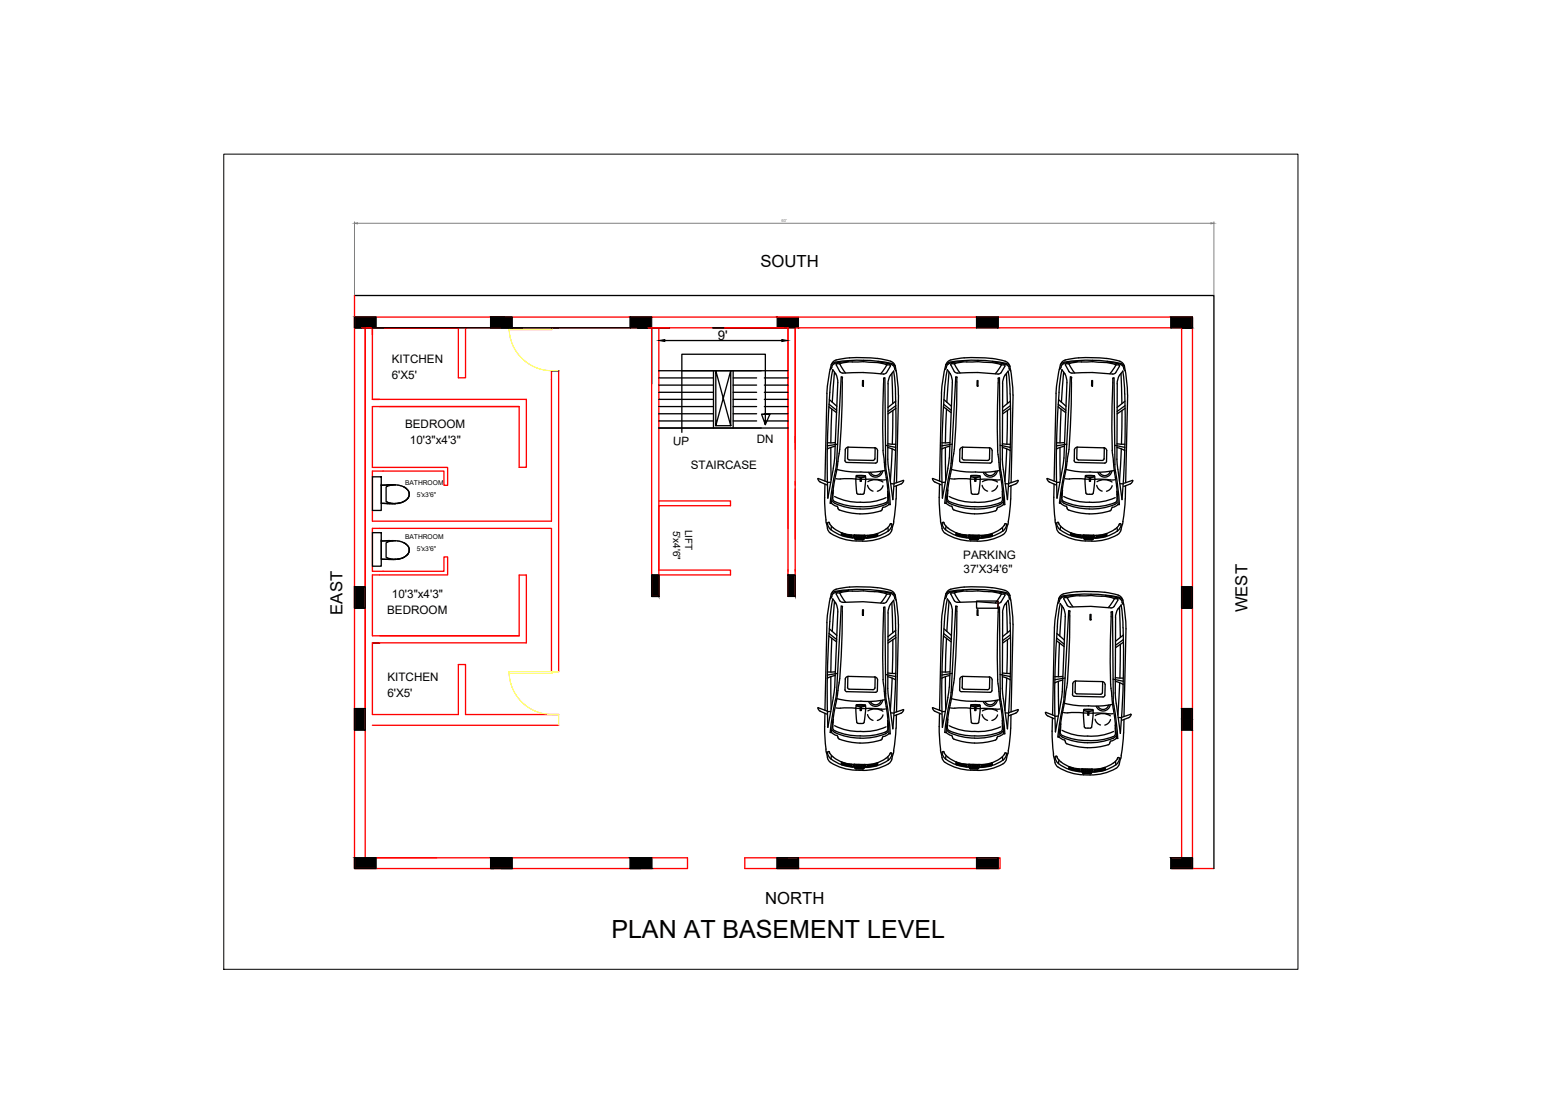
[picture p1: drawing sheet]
<svg xmlns="http://www.w3.org/2000/svg" width="297mm" height="210mm" viewBox="0 0 297 210" stroke-linecap="round" stroke-linejoin="round" font-family="sans-serif">
<defs><g id="words">
<text font-size="4.8" x="117" y="179.4">PLAN AT BASEMENT LEVEL</text>
<g font-size="3.2">
<text x="145.5" y="51.1">SOUTH</text>
<text x="65.6" y="117.6" transform="rotate(-90 65.6 117.6)">EAST</text>
<text x="238.8" y="117.2" transform="rotate(-90 238.8 117.2)">WEST</text>
<text x="146.5" y="173">NORTH</text>
</g>
<text font-size="2.6" x="137.4" y="65">9'</text>
<g font-size="2.2">
<text x="75" y="69.5">KITCHEN</text>
<text x="75" y="72.5">6'X5'</text>
<text x="77.5" y="81.9">BEDROOM</text>
<text x="78.5" y="84.9">10'3&quot;x4'3&quot;</text>
<text x="128.8" y="85.1" transform="rotate(3 128.8 85.1)">UP</text>
<text x="132.2" y="89.7">STAIRCASE</text>
<text x="144.8" y="84.7">DN</text>
<text x="184.4" y="106.9">PARKING</text>
<text x="184.4" y="109.6">37'X34'6&quot;</text>
<text x="74.1" y="117.5">BEDROOM</text>
<text x="75" y="114.5">10'3&quot;x4'3&quot;</text>
<text x="74.2" y="130.3">KITCHEN</text>
<text x="74.1" y="133.3">6'X5'</text>
</g>
<g font-size="1.9">
<text x="128.9" y="101.5" transform="rotate(90 128.9 101.5)">5'x4'6&quot;</text>
<text x="131.2" y="101.4" transform="rotate(90 131.2 101.4)">LIFT</text>
</g>
<g font-size="1.3">
<text x="77.5" y="92.8">BATHROOM</text>
<text x="79.8" y="95">5'x3'6&quot;</text>
<text x="77.5" y="103.2">BATHROOM</text>
<text x="79.8" y="105.4">5'x3'6&quot;</text>
</g>
<text font-size=".8" fill="#808080" x="149.6" y="42.6">60'</text>
</g></defs>
<!-- layer: 6 COL HATCH -->
<g fill="#000" stroke="#000" stroke-width=".19">
<path d="M94.6 62.7h1.3z"/>
<path d="M67.8 62.7h2.1zM67.8 62.7h2.1z"/>
<path d="M67.8 60.7l4.2 2v-2zM67.8 60.7l4.2 2h-4.2z"/>
<path d="M93.9 60.7l4.1 2v-2zM93.9 60.7l4.1 2h-4.1z"/>
<path d="M120.6 60.7l4.1 2v-2zM120.6 60.7l4.1 2h-4.1z"/>
<path d="M148.7 60.7l4.1 2v-2zM148.7 60.7l4.1 2h-4.1z"/>
<path d="M186.9 60.7l4.1 2v-2zM186.9 60.7l4.1 2h-4.1z"/>
<path d="M226.2 62.7h2zM227 62.7h1.2zM226.2 62.7h2z"/>
<path d="M224.1 60.7l4.1 2v-2zM224.1 60.7l4.1 2h-4.1z"/>
<path d="M67.8 112.3l2.1 4.1v-4.1zM67.8 112.3l2.1 4.1h-2.1z"/>
<path d="M124.7 110l1.4 4.1v-4.1zM124.7 110l1.4 4.1h-1.4z"/>
<path d="M150.8 110l1.4 4.1v-4.1zM150.8 110l1.4 4.1h-1.4z"/>
<path d="M226.2 112.3l2 4.1v-4.1zM226.2 112.3l2 4.1h-2z"/>
<path d="M67.8 135.6l2.1 4.1v-4.1zM67.8 135.6l2.1 4.1h-2.1z"/>
<path d="M226.2 135.6l2 2v-2zM226.2 135.6l2 2h-2z"/>
<path d="M226.2 137.6l2 2.1v-2.1zM226.2 137.6l2 2.1h-2z"/>
<path d="M67.8 164.1l4.2 2.1v-2.1zM67.8 164.1l4.2 2.1h-4.2z"/>
<path d="M93.9 164.1l4.1 2.1v-2.1zM93.9 164.1l4.1 2.1h-4.1z"/>
<path d="M120.6 164.1l4.1 2.1v-2.1zM120.6 164.1l4.1 2.1h-4.1z"/>
<path d="M148.7 164.1l4.1 2.1v-2.1zM148.7 164.1l4.1 2.1h-4.1z"/>
<path d="M186.9 164.1l4.1 2.1v-2.1zM186.9 164.1l4.1 2.1h-4.1z"/>
<path d="M224.1 164.1l4.1 2.1v-2.1zM224.1 164.1l4.1 2.1h-4.1z"/>
</g>
<!-- layer: WALL -->
<g fill="none" stroke="#f00" stroke-width=".25">
<path d="M67.8 56.5v109.7h63.8v-2.1h-61.7M67.8 60.7h160.4v105.5M69.2 62.7h37.7M71.3 64.1v-1.4v13.7h29.4v13h-1.3v-11.6h-28.1v11.6h14.4v3.5h-.7v-2.8h-13.7v9.6h34.2v-28.8M87.7 62.7v9.6h1.4v-9.6M98 62.7h128.2v101.4h-1.9M106.9 70.9v57.6M124 62.7h4.2M124.7 62.7v51.4h1.4v-51.4M136.4 62.7h14.4v38.4M150.8 62.7v51.4M152.2 62.7v51.4"/>
<path d="M126.1 95.8h13.7v1h-13.7v12.3h13.7v.9h-13.7M191 115v1.4M69.9 138.8v-76.1v101.4h13.7M71.3 138.8h35.6M105.5 128.5v-27.4h-34.2v8.2h13.7v-2.7h.7v3.4h-14.4v11.7h28.1v-11.7h1.3v13h-29.4v13.7h16.4v-9.5h1.4v9.5h17.8M142.5 164.1h48.9v2.1h-48.9zM224.3 166.2h8"/>
</g>
<!-- layer: 0 -->
<g fill="none" stroke="#000" stroke-width=".25">
<path d="M67.8 56.5h164.5v109.7M67.8 60.7h4.2v2h-4.2zM69.2 62.7h.7M69.9 62.7h.1M73.3 62.7h-2h53.4v10.8M93.9 62.7v-2h4.1v2h-2h4.1M105.5 70.9h1.4M105.5 62.7h1.4M124 62.7h.7M124.1 62.7h.1M124.1 62.7h-2.1h4.1M124.7 60.7h-4.1v2"/>
<path d="M126.1 62.7h2.1M136.4 62.7h15.8M145.8 79.3h1.5M158.3 75.3l-.4 16.8M158.6 77.8l1.5 1.2M158.7 77.4l1.4 1.1M158.7 76.5l1.5 1.2M159.1 69.8l-.6 2.7-.2 2.8M159.1 69.8l.2-.2a1.9 1.9 0 0 1 1.4-.4 27.6 27.6 0 0 1 10.3 .5l.4 .4M159.2 70.3l-.3 .4M159.2 78.3l-.2 6.4M159.4 70.7l-.3 1.3a136 136 0 0 0-.7 23.3l1.4-7.7 .5-14.8a3.4 3.4 0 0 0-.9-2.1"/>
<path d="M159.5 69.7l-.3 .6M159.7 71.2l-.4 5.8M160.7 69.6a11.9 11.9 0 0 1 4.1-.4l1.3 .1a10.6 10.6 0 0 1 3.7 .5h.5l.1 .3M160.7 69.6h-.5l-.2 .2 .9 1.4a2.59 2.59 0 0 0 1.7 .1h2.6M160.7 69.6l1.1 1.8M161.2 73.1l.1-.9-.3-.1-.9 16.5-.2 1.5M161.2 73.1a136.2 136.2 0 0 1-.6 13.4v.3M162.4 69.1l-2 .3-.9 .3M162.4 69v.1M165.1 72.8h.2l-.1 1.1h-.1zM167.9 68.6l2.6 .5M167.9 68.6l-1.5-.1a18.5 18.5 0 0 0-6.7 .5l-.6 .8"/>
<path d="M168.1 69.1v.1l2 .4a1.38 1.38 0 0 1 1.3 1.3l.1 .1M169.1 73.3l-.2 8.6 .1 4.3M169.1 72.4l.3-.1 .1 16.9 .8 5.8 .1 1.6h-.3M169.1 72.4v.9M169.7 69.8l-1.1 1.7M170.4 70.1l-.9 1.4a2.4 2.4 0 0 1-1.7 0l-2.6-.2M170.5 69.1a1.28 1.28 0 0 1 .8 1M170.7 71.4l.2 5.8M170.9 78.5l-.1 6.5M171.3 70.1l.5 2.7 .1 2.8M171.4 76.8l-1.4 1.2M171.5 77.6l-1.5 1.1"/>
<path d="M171.5 78.1l-1.5 1.1M172 75.6l-.4 16.8M180.6 77.8l1.4 1.2M180.6 77.4l1.5 1.1M180.7 76.5l1.4 1.2M181.1 70.3l-.3 .4M181.2 78.3l-.3 6.4M181.3 70.7l-.2 1.3a138.4 138.4 0 0 0-.7 23.3l1-5.7M181.3 70.7a3.4 3.4 0 0 1 1 2.5l-.6 14.4-.3 2M181.6 71.2l-.4 5.8M182 69.9l.7 1.2M182.6 69.6a11.9 11.9 0 0 1 4.1-.4l1.3 .1a10.6 10.6 0 0 1 3.7 .5"/>
<path d="M182.7 69.6h-.6l-.1 .2M182.7 69.6l1 1.8M182.7 71.1l.1 .1a2.59 2.59 0 0 0 1.7 .1h2.6l3.9 .3M183.1 73.1l.1-.9-.3-.1-.9 16.6M183.1 73.1a136.2 136.2 0 0 1-.5 13.4l-.8 4.6M184.3 69.1l-2.3 .3-.7 .4-.2 .5M184.3 69v.1M186.9 60.7h4.1v2h-4.1zM187 72.8h.2v1.1h-.2zM189.8 68.6l2.6 .5M189.8 68.6l-1.5-.1a18.5 18.5 0 0 0-6.6 .5l-.7 .8M190 69.1l.1 .1 1.9 .4a1.38 1.38 0 0 1 1.3 1.3l.1 .1"/>
<path d="M191 72.4l.3-.1 .2 16.9 .7 5.8 .1 1.6h-.2M191 72.4l-.1 9.5 .1 4.3M191.7 69.8l-1.2 1.7M191.7 69.8h.6v.3M191.9 73.4v-.4a3.4 3.4 0 0 1 1.1-2l.3 4.4M191.9 73.4l-.1 14.4 .2 2M192.3 70.1l-.7 1.2-.6 .3M192.4 69.1a1.54 1.54 0 0 1 1 1.7l.4 2.7 .1 2.1M192.6 71.4l.2 5.8M192.8 78.5l-.1 6.5M193.3 70.1l-.2-.2a1.93 1.93 0 0 0-1.4-.5 27.8 27.8 0 0 0-10.3 .1l-.2 .1a19.3 19.3 0 0 0-1 5.7l-.4 16.8M193.3 75.4a178.5 178.5 0 0 1-.5 20.2l-.8-5.8"/>
<path d="M193.4 76.8l-1.5 1.2M193.4 77.6l-1.5 1.1M193.4 78.1l-1.5 1.1M193.9 75.6l-.4 16.8M202.5 77.8l1.5 1.2M202.5 77.4l1.5 1.1M202.6 76.5l1.4 1.2M203 69.8l-.6 2.7-.3 2.8-.4 16.8M203.1 70.3l-.4 .4M203.1 78.3l-.2 6.4M203.2 70.7l-.2 1.3a149.4 149.4 0 0 0-.7 23.3l1.3-7.7 .6-14.8a3.4 3.4 0 0 0-1-2.1M203.6 71.2l-.5 5.8"/>
<path d="M203.9 68.9a1.28 1.28 0 0 0-.9 .9M204.1 69.6l-.2 .2 .8 1.4a2.59 2.59 0 0 0 1.8 .1h2.6l4.1 .3 .3-.3 .8-1.2M204.1 69.6h.5l1.1 1.8M204.2 69.4l-.8 .3-.3 .6M204.6 69.6a11.9 11.9 0 0 1 4.1-.4l1.2 .1a10.6 10.6 0 0 1 3.7 .5l-1.2 1.7M205.1 73.1l-.2 8.6-.3 4.3-.4 2.3M205.1 72.2l-.1 .9M205.1 72.2l-.2-.1-.9 16.5-.2 1.5M206.2 69.1l-2 .3M206.3 69l-.1 .1M208.9 72.8h.2v1.1h-.2zM211.8 68.6l2.5 .5"/>
<path d="M211.8 68.6l-1.5-.1a20.3 20.3 0 0 0-6.4 .4M211.9 69.1l.1 .1M212 69.2l2 .4a1.38 1.38 0 0 1 1.2 1.3l.2 .1M213 72.4v.3a142.5 142.5 0 0 0-.1 14.3M213 72.4l.2-.1 .2 16.5M213.6 69.8h.5M214.1 69.8l.2 .3M214.3 71.8l-.4 .8-.1 .8v14.5M214.3 69.1a1.28 1.28 0 0 1 .9 1M214.4 69.5a27.7 27.7 0 0 0-11.1 0l-.3 .3M214.4 69.5l.5 .2 .3 .4M214.6 71.4l.1 5.8"/>
<path d="M214.7 78.5l-.1 6.5M214.9 71l.2 1.2a139.1 139.1 0 0 1-.4 23.4l-.7-5.8M214.9 71l-.6 .8M215.2 70.1l.4 2.7 .2 2.8M215.3 77.6l-1.5 1.1M215.3 76.8l-1.5 1.2M215.3 78.1l-1.5 1.1M215.8 75.6l-.4 16.8M224.1 60.7h4.1v2h-4.1zM71.3 91.2h1.7v6.5h-1.7zM73 92.8h.1M73 96.3l2.1 .1"/>
<path d="M73 92.8v3.5l2.7 .1M74 96l.1 .1M74.1 92.8h.8M74.1 92.8h-1.1M74.1 96.1l1.6 .3M74.2 92.8h-1.2M74.5 92.9a.55 .55 0 0 0-.6 .7l.1 2.4M74.8 92.8l-.3 .1M74.9 92.8h.8M75.1 96.4h.6M75.1 92.8l-.3 .1M75.1 92.8h1.1"/>
<path d="M75.5 92.8h-1.3M76.1 96.3h-.4M76.1 92.8l1.5 .6M76.4 96.3h-.2M76.4 96.3h-.3M76.7 96.2l-.3 .1M77 96.1l-.3 .1M77.2 93.1l.6 .4M77.6 95.8l-.9 .4M77.6 93.4l.3 .2M77.6 95.8l-.2 .1M77.8 93.5a1.28 1.28 0 0 1 .3 1.8"/>
<path d="M78.1 95.3l-.5 .5M78.1 93.8a1.31 1.31 0 0 1 0 1.5M146.5 81.2v-1.9h.8l-.8 1.9-.7-1.9h.7v-11.5h-16v14.9M156.6 91.6v.3l.4 .3M156.6 91.6l1.7 .6M157 92.2l1.2 .6M157.8 95.2a17.7 17.7 0 0 0 .8 6.4l.4 .4M157.9 92.6l-.1 2.6M158.9 96.3h.2M159 92.3h-.6M159 85.6l.1 6.2M159.1 96.2l.5 .5 .6 .2"/>
<path d="M159.3 95.8a1.48 1.48 0 0 0 1.2 .8 11.9 11.9 0 0 0 9.3-.3l.2-.2M159.5 93.8v.6M159.7 95a12.8 12.8 0 0 0 9.9 .2M159.8 85.4l-1.5 .5M159.9 84.7h-1.6M159.9 90.1l-.6 3.1-.4 3.1M159.9 91.1l-.8 5.1M160 91.6l3.8 .1M160.2 89.8l2.6 .5h2M160.2 96.9l.3 .6a11.6 11.6 0 0 0 8.2 .2l.1-.2M160.3 85l-2 .3M160.6 86.8l-.7 4.3"/>
<path d="M162.2 87.6l.3 .4M162.3 85.6l-.1 2.1M163.8 91.7h.8M163.8 91.7l.2 2.6 .2 .3h.5M163.9 91.2a2.25 2.25 0 0 0 1.7 .1v-.2h-1.7v.1M164.6 91.4v.7h.3v-.7M164.9 91.7h.8M165.6 91.1l-.1-.1h-1.5l-.2 .6M165.7 91.1v.5M165.7 91.7l-.3 2.7-.2 .2h-.5M165.7 91.7l3.8 .1M166 92.9a1.45 1.45 0 0 0 1.1 1.1"/>
<path d="M166.1 92.2a2.72 2.72 0 0 1 2.9 0M167.4 85.7l.5 .2 .1 .3-.1 2.1-.2 .3-5.6-.1-.3-.2v-2.2l.3-.5 5.3 .1M167.4 87.8l-.3 .3-4.5-.1M167.5 85.7h.1M167.5 85.7v2.1M168.6 90.2a1.09 1.09 0 0 1-.9 .8 1.09 1.09 0 0 1-1.1-.6M168.9 97.3l-.1 .2M168.9 90.1a1.39 1.39 0 0 1-1.2 1.2 1.39 1.39 0 0 1-1.4-.9M169 92.9a1.45 1.45 0 0 1-1.1 1.1M169 86.2l.2 2.3M169 97.1l-.1 .2M169.3 88.5l.8 8-.4 .4-.7 .2"/>
<path d="M169.4 90l-2.6 .4-2-.1M169.5 85.2l1.9 .4M169.9 94v1.5a.7 .7 0 0 1-.4 .7 13.9 13.9 0 0 1-9.9-.3l-.2-.4v-1.1M169.9 85.6l1.5 .6M169.9 84.9l1.5 .1M170.1 89.8l-.2-2 .1-14.8a3.4 3.4 0 0 1 1-2l.2 1.2a139.1 139.1 0 0 1-.3 23.4l-.8-5.8M170.5 92.5l.6 .1M170.8 85.9l-.4 6.2M171.1 99.8l-.1 .5a2.74 2.74 0 0 1-1.6 2.3 10.6 10.6 0 0 1-5.5 .9M171.5 95.5l-.5 4.3M171.6 92.9l-.1 2.6M172.8 91.9l.1 .1"/>
<path d="M172.9 91.9l-1.7 .6M172.9 92l-.4 .6-1.3 .5M178.9 92.2l1.3 .6M179.8 92.6v2.6a17.7 17.7 0 0 0 .7 6.4l.4 .4M180.2 92.2l-1.7-.6v.3l.4 .3M180.8 96.3h.3M180.9 92.3h-.6M180.9 85.6l.1 6.2M181.3 95.8a1.48 1.48 0 0 0 1.1 .8 11.9 11.9 0 0 0 9.4-.3l.1-.2M181.4 94.4l-.1 .8a.74 .74 0 0 0 .4 .8M181.4 93.8v.6M181.7 95a12.8 12.8 0 0 0 9.8 .2"/>
<path d="M181.8 85.4l-1.6 .5M181.8 84.7h-1.5M181.8 90.1l-.6 3.1-.4 3.1M181.8 91.1l-.7 5.1 .4 .5 .7 .2M181.9 91.6l3.8 .1M182 88.6l-.2 1.5M182.1 89.8a28 28 0 0 0 9.2 .2M182.1 96.9l.2 .2M182.3 85l-2 .3M182.3 97.1v.2M182.3 97.3l.1 .2a11.6 11.6 0 0 0 8.3 .2l.1-.2M183.6 88.1l.4 .4 5.5 .1"/>
<path d="M183.7 86.1v2M184.1 87.6l.4 .4M184.2 85.6v2.1M185.9 91.2a2.25 2.25 0 0 0 1.6 .1v-.2h-1.6v.1M185.9 91l-.2 .6M185.9 91h1.6l.1 .1M186.1 94.6h.5M186.6 91.4l-.1 .7h.3v-.7M186.6 91.7h-.9l.2 2.6 .2 .2M186.8 91.7h.8M187.6 91.1v.5M187.6 91.7l-.3 2.7-.2 .2h-.5"/>
<path d="M187.6 91.7l3.8 .1M188 92.9a1.45 1.45 0 0 0 1 1.1M188 92.2a2.72 2.72 0 0 1 2.9 0M189.3 85.7l-5-.1h-.3l-.3 .5M189.3 85.7h.3l.3 .5v2.1l-.4 .3M189.4 87.8l-.4 .3-4.5-.1M189.4 85.7h.1M189.4 85.7v2.1M190.6 90.2a1.09 1.09 0 0 1-1 .8 1.09 1.09 0 0 1-1.1-.6M190.9 90.1a1.39 1.39 0 0 1-1.3 1.2 1.39 1.39 0 0 1-1.4-.9M190.9 92.9a1.45 1.45 0 0 1-1.1 1.1M190.9 86.2l1.2 10.3-.5 .4-.6 .2"/>
<path d="M191 97.1l-.2 .4M191.4 85.2l2 .4M191.8 94v.6M191.8 84.9l1.6 .1M191.9 94.6v.9a.7 .7 0 0 1-.5 .7 14.2 14.2 0 0 1-9.6-.2M191.9 85.6l1.4 .6M192.4 92.5l.6 .1M192.7 85.9l-.4 6.2M193.1 92.5l1.8-.5-.5 .6-1.2 .5M193.5 92.9l-.1 2.6a17.3 17.3 0 0 1-1 6.4 8.9 8.9 0 0 1-6.3 1.6 9.7 9.7 0 0 1-5.2-1.5M200.8 92.2l1.3 .6M201.7 92.6v3.8l.3 3.6"/>
<path d="M202.1 92.2l-1.7-.6 .1 .3 .3 .3M202.3 100v.5a3.6 3.6 0 0 0 2.4 1.9l1.3 .4 1.4 .1M202.3 100h.3l.2 .5 .6 .5M202.8 92.3h-.6M202.9 85.6v6.2M203 96.2l.5 .5 .6 .2M203.2 95.8l.5 .5M203.4 93.8l-.1 1.1a.82 .82 0 0 0 .4 1.1 14.3 14.3 0 0 0 9.6 .2M203.6 95l2 .8 1.4 .2 1.5 .1M203.7 85.4l-1.5 .5M203.7 84.7h-1.5M203.8 90.1l-1 6.2h.2"/>
<path d="M203.8 91.1l-.8 5.1M203.9 91.6l3.7 .1M204 89.8a28 28 0 0 0 9.2 .2M204.1 96.9l.2 .6a11.6 11.6 0 0 0 8.3 .2l.1-.2M204.2 85l-2 .3M204.2 88.3l-.5 2.8M206.1 85.6v2.1l.3 .3M206.2 85.6h-.2l-.4 .5v2M206.3 85.6l4.9 .1M207.7 91.7h.8M207.7 91.7l.1 2.6M207.7 91.1v.5"/>
<path d="M207.8 91.2a2.25 2.25 0 0 0 1.6 .1v-.2h-1.6v.1M207.8 91l-.1 .1M207.8 94.3l.2 .3h.5M207.8 91h1.6M208.5 91.4v.7h.2v-.7M208.7 91.7h.9M209 94.6h-.5M209.4 91l.1 .1M209.5 91.1l.1 .5M209.9 92.9a1.45 1.45 0 0 0 1 1.1M210 92.2a2.72 2.72 0 0 1 2.8 0M211.2 85.7l.5 .2 .1 .3v2.1l-.2 .3-5.7-.1-.3-.4"/>
<path d="M211.3 87.8l-.3 .3-4.6-.1M211.3 85.7h.1M211.4 85.7l-.1 2.1M212.5 90.2a1.09 1.09 0 0 1-1 .8 1.09 1.09 0 0 1-1.1-.6M212.5 91.8l-3-.1-.3 2.7-.2 .2M212.7 97.3v.2M212.8 90.1a1.39 1.39 0 0 1-1.2 1.2 1.39 1.39 0 0 1-1.5-.9M212.9 92.9a1.45 1.45 0 0 1-1.1 1.1M212.9 97.1l-.1 .2M212.9 87l.6 4.3M213.3 91.8h-.8M213.3 85.2l2 .4"/>
<path d="M213.4 88.8l.8 7.8M213.4 95.2l-2 .7-1.5 .2h-1.4M213.5 91.3l.5 5.2-.5 .4-.6 .2M213.7 94l.1 .4a1.76 1.76 0 0 1-.5 1.8M213.8 87.8l.1 2M213.8 84.9l1.5 .1M213.8 85.6l1.5 .6M213.8 96.1a1.48 1.48 0 0 1-1.2 .7 12.8 12.8 0 0 1-8.9-.5M214.2 96.5l-.2 .1M214.3 92.5l.7 .1M214.6 85.9l-.3 6.2M214.9 99.8l-.1 .5a3.1 3.1 0 0 1-.9 2"/>
<path d="M215.1 92.5l1.7-.6-.1 .3-.4 .4M215.4 92.9l-.1 3.8-.4 3.1M216.4 92.6l-1.3 .5M67.8 112.3h2.1v4.1h-2.1zM71.3 101.9h1.7v6.4h-1.7zM73 103.5h.1M73 107h2.7M73 103.5v3.5h2.7M74 103.8l-.1 .1v2.3a.68 .68 0 0 0 .9 .7l.3 .1M74.5 103.6l-.5 .2M74.9 103.5h.8M74.9 103.4l-1.9 .1"/>
<path d="M75.1 103.4l-2.1 .1M75.1 103.4l1.1 .1M75.5 103.5l-1 .1M75.7 107h-.6M76.1 107h-.4M76.1 103.5l1.5 .6M76.2 107h-.1M76.4 106.9l-.2 .1M76.4 107h-.2M76.7 106.9h-.3M77 106.8l-.3 .1M77.2 103.8l.3 .2"/>
<path d="M77.3 106.6l-.6 .3M77.6 104l.1 .1a1.32 1.32 0 0 1 .4 1.9l.1-.3M77.6 104.1l.3 .2M77.9 106.2l-.5 .4M78.1 106l-1.1 .8M78.1 104.5l.2 .6-.1 .6M78.1 106l-.2 .2M124.7 114.1h1.4v-4.1h-1.4v4.1h1.4M150.8 110h1.4v4.1h-1.4zM158.3 119.1l-.4 16.8M159 102l2 1 1.4 .4 1.4 .1M159.1 113.7a1.44 1.44 0 0 1 1.5-1.1 22.9 22.9 0 0 1 10.2 .5l.5 .8"/>
<path d="M159.1 100.7l-.1 .7M159.4 114.6a3.4 3.4 0 0 1 .9 2.5l-.5 14.4-1.4 7.7a138.4 138.4 0 0 1 .7-23.4zM159.5 101l-.7-.7-.1-.3-.3 .1 .1 .4a3.6 3.6 0 0 0 2.3 1.9l1.3 .4 1.4 .1M159.5 101l1.1 .7 1.1 .5 1.9 .2M159.5 113.5l-.6 1.1M159.7 115l-.4 5.8M160.1 113.7l.6 1.3M160.7 113.5h-.6l-.1 .2M160.7 114.9l.6 .3M161.1 101.9l-.1 .6M161.1 102.3l2 .4M161.1 102.2l1.9 .4"/>
<path d="M161.1 102.1l.8 .1M161.1 102l.1 .5 1.9 .4M162.4 112.9v.1l-2.3 .3-.6 .2M162.5 102.3l.5 .1M163 102.4l.2 .5M163.4 102.5v.3M163.5 102.4v.6M163.6 102.4h1.8M163.6 102.4l-.2 .1v.2M163.7 103.1l.1 .1M163.7 102.4v.8l-.3-.4M163.8 102.4v.8"/>
<path d="M163.9 102.4v.8M164.1 102.4v.8M164.1 102.9h.8l-.1 .3h-.6zM164.2 103.2h.1M164.2 102.4v.5M164.3 103.2v.1M164.3 102.4v.5M164.5 102.4v.5M164.5 103.2v.1M164.6 103.2v.1M164.6 102.4v.5M164.7 103.2v.1"/>
<path d="M164.7 102.4v.5M164.9 103v.3M164.9 102.4v.5M165 102.4v.9M165.1 116.7h.2l-.1 1h-.1zM165.1 102.4v.9M165.3 102.4v.8M165.4 102.4l.2 .2v.2l-.4 .5-1.4-.1M165.4 102.4v.7M165.6 102.5l-.1 .4M166 102.4l-.2 .6M167.9 102.7l-2.1 .3"/>
<path d="M167.9 102.1l-.1 .5M167.9 102.5l-2 .3M167.9 102.4l-1.9 .3M167.9 102.2l-1.9 .3M168 102.1v.5M168.1 113v.1M168.1 113.1l2 .3a1.38 1.38 0 0 1 1.3 1.3l.1 .1M169.1 117.1l-.2 8.6 .1 4.3M169.1 117.1v-.9l.3-.1 .1 16.6 .8 6.1 .1 1.6h-.3M169.7 113.7l-1.1 1.7M169.9 100.9l.1 .7M170 101.6l-1.8 .9-1.4 .4-1.3 .1"/>
<path d="M170.2 113.7h.2v.2l-.7 1.3-.4 .2-4.1-.3-3.9 .2M170.3 113.7a30.2 30.2 0 0 0-8.6-.5l-1 .3 1.1 1.7M170.3 100.5a5.6 5.6 0 0 1-4.9 1.9M170.3 100.4v.1M170.3 100.4l.2-.2 .2 .3-.2 .6-.5 .5M170.6 113.4a27.7 27.7 0 0 0-11.2-.1l-.1 .2a19.3 19.3 0 0 0-1 5.6M170.6 113.4l.6 .3a20.2 20.2 0 0 1 .7 5.7l-.3 16.8M170.7 115.3l.2 5.8M171 114.9l.2 1.2a139.4 139.4 0 0 1-.3 23.4l-1-7.8 .1-14.8 .4-1.3M171 114.9l-.6 .7M181 113.7a1.44 1.44 0 0 1 1.5-1.1 22.9 22.9 0 0 1 10.2 .5l.6 .8M181.1 100.7l-.1 .7"/>
<path d="M181.3 114.6l-.2 1.2a138.4 138.4 0 0 0-.7 23.4l1-5.7M181.3 114.6a3.4 3.4 0 0 1 1 2.5l-.6 14.4-.3 2M181.4 101l-.7-.7-.1-.3-.3 .1 .1 .4a3.6 3.6 0 0 0 2.3 1.9l1.4 .4 1.4 .1M181.4 101l1.7 1 1.2 .3 1.2 .1-.2 .2 .3 .6M181.6 115l-.4 5.8M182 113.7l.7 1.3M182.7 113.5h-.6l-.1 .2M182.7 114.9l.5 .3M183 101.9v.6M183.1 102.3l1.9 .4M183.1 102.2l1.9 .4M183.1 102.1l.7 .1"/>
<path d="M183.1 102v.5M183.1 102.5l2 .4M183.1 116.9l.1-.9-.3-.1-.9 16.6M183.1 117a136.2 136.2 0 0 1-.5 13.4l-.3 1.7M183.2 115.3l3.9-.2 3.9 .3M184.3 112.9v.1l-2 .2a1.36 1.36 0 0 0-1.3 1.3l-.2 .1M184.4 102.3l.5 .1M184.9 102.4l.2 .5M185.3 102.5v.3M185.5 102.4v.6M185.5 102.4h1.9l-.1 .7M185.6 103.1l.1 .1"/>
<path d="M185.6 102.4v.8M185.7 102.4v.8l1.4 .1 .4-.5M185.9 102.4v.8M186 102.9h.8v.3h-.7zM186 102.4v.8M186.1 103.2h.1M186.1 102.4v.5M186.3 103.2v.1M186.3 102.4v.5M186.4 102.4v.5M186.4 103.2v.1M186.5 103.2v.1"/>
<path d="M186.5 102.4v.5M186.7 103.2v.1M186.7 102.4v.5M186.8 102.4v.5M186.8 103v.3M186.9 115h4.1v1.4h-4.1zM187 102.4l-.1 .9M187 116.7h.2v1h-.2zM187.1 102.4v.9M187.2 102.4v.8M187.3 102.4l.2 .2v.2M187.5 102.5v.4"/>
<path d="M188 102.4l-.3 .6 2.1-.3M189.8 102.5l-2 .3M189.8 102.1v.5M189.8 102.4l-1.9 .3M189.9 102.2l-2 .3M189.9 102.1v.5M190 113v.1M190.1 113.1l1.9 .3a1.38 1.38 0 0 1 1.3 1.3l.1 .1M191.7 113.7l-1.2 1.7M191.9 100.9v.7M191.9 117.3l-.1 14.4 1 7.8a178.6 178.6 0 0 0 .5-20.3M192.2 113.7l.1 .2"/>
<path d="M192.2 113.7a30.2 30.2 0 0 0-8.6-.5l-1 .3 1.1 1.7M192.3 100.4a4.1 4.1 0 0 1-3.1 1.9l-1.9 .1M192.3 100.4l.1-.2h.2l-.1 .6a3.5 3.5 0 0 1-2.4 1.7l-1.3 .4-1.4 .1M192.3 113.9l-.7 1.3-.6 .2M192.3 115.6l-.3 .8-.1 .9M192.5 113.4a27.7 27.7 0 0 0-11.1-.1l-.2 .2a19.3 19.3 0 0 0-1 5.6l-.4 16.8M192.5 113.4l.5 .2 .3 .3M192.6 115.3l.2 5.8M193 114.9l.3 4.3M193 114.9l-.6 .7M193.3 113.9l.4 2.8 .2 2.7-.4 16.8M202 100a3.1 3.1 0 0 0 .8 2"/>
<path d="M202.4 119.8a168.2 168.2 0 0 0-.4 20.2l1-5.6M202.6 114.6l.2-.2a1.9 1.9 0 0 1 1.4-.5 27.5 27.5 0 0 1 10.4 .6l.3 .3M202.7 114.6l-.6 2.7-.3 2.7-.3 16.8M202.7 114.5a1.44 1.44 0 0 1 1.4-1 22.9 22.9 0 0 1 10.2 .5l.6 .8M202.8 102a11.9 11.9 0 0 0 11.1 .3M202.9 115.5l-.5 4.3M202.9 115.5l.6 .8M203 100.7l-.1 .7M203.1 114.4l-.7 1M203.2 115.9l-.4 5.8M203.4 101l1 .7 1.2 .5 1.8 .2M203.5 116.3l.3 .8 .1 .9"/>
<path d="M203.9 118l-.6 14.4M203.9 114.1l-.8 .3M204.3 114.4l-.5-.1-.2 .2 .7 1.4M204.3 114.4l1.1 1.7M204.7 117.8l.1-.9-.3-.1-.9 17-.9 5.2-.3 2 .3 .1M204.8 117.8l-.1 4.3-.4 8.6M204.9 101.9v.6M205 102.3l1.9 .4M205 102.2l1.9 .4M205 102.1l.8 .1M205 102v.5l2 .4M205.9 113.7l-2 .4"/>
<path d="M206.3 102.3l.5 .1M206.7 114h-1l-1.4 .3M206.7 114l2.1-.1 2.1 .2M206.8 102.4l.2 .5M207.3 102.5v.3M207.4 102.4v.6M207.4 102.4l-.2 .2 .3 .6M207.5 102.4h1.8M207.5 103.1l.2 .1M207.5 102.4v.8M207.7 102.4v.8l1.3 .1M207.8 102.4v.8"/>
<path d="M207.9 102.9h.9l-.1 .3h-.7zM207.9 102.4v.8M208.1 103.2h.1M208.1 102.4v.5M208.2 103.2v.1M208.2 102.4v.5M208.3 103.2v.1M208.4 102.4l-.1 .5M208.5 103.2v.1M208.5 102.4v.5M208.6 103.2v.1M208.6 102.4v.5"/>
<path d="M208.6 117.6h.2v1h-.2zM208.7 102.4v.5M208.7 103v.3M208.9 102.4v.9M209 102.4v.9l.2-.1M209.1 102.4v.8M209.3 102.4l.2 .2v.2M209.3 102.4v.7M209.4 102.5v.4M209.5 102.8l-.3 .4M209.9 102.4l-.2 .6 2-.3M210.9 114.1l1 .1 1.4 .3"/>
<path d="M211.6 113.9l2.3 .5 .6 .3M211.7 102.5l-1.9 .3M211.8 102.1l-.1 .5M211.8 102.4l-2 .3M211.8 102.2l-1.9 .3M211.8 102.1v.5M212.7 117.1v.9M212.7 118l-.2 8.6 .1 4.3M212.7 117.1l.2-.1 .2 17 .7 5.7 .1 1.6h-.2M213.3 114.5l-1.2 1.7M213.3 114.6h.6v.2M213.8 100.9l.1 .7"/>
<path d="M214 114.8l-.8 1.2-.3 .3a48.5 48.5 0 0 0-8.3-.2l-.3-.3M214.2 100.4a3 3 0 0 1-1.9 1.5l-1.8 .5h-1.2M214.3 116.2l.1 5.8M214.3 100.2l-.1 .2M214.3 100.2l.3 .2-.1 .4a3.5 3.5 0 0 1-2.5 1.7l-1.3 .4-1.4 .1M214.5 114.7l.6 1M214.6 115.7l.3 4.4M214.6 115.7a3.3 3.3 0 0 0-1.1 2.5v14.4M214.9 114.8l.4 2.8 .2 2.7-.4 16.8M226.2 112.3h2v4.1h-2zM67.8 135.6h2.1v4.1h-2.1zM71.3 123h1.4"/>
<path d="M156.6 135.4l.2 .5 1.4 .7M156.6 135.4l1.7 .6M157.8 139a17.7 17.7 0 0 0 .8 6.5 8.1 8.1 0 0 0 5.2 1.9M157.9 136.5l-.1 2.5M158.6 121.7l1.5 1.1M158.7 121.2l1.4 1.2M158.7 120.3l1.5 1.3M159 136.1l-.6 .1M159 129.5l.1 6.2M159.2 122.1l-.2 6.5M159.3 139.7a1.48 1.48 0 0 0 1.2 .7 11.9 11.9 0 0 0 9.3-.3l.2-.1M159.4 138.2v.9a.74 .74 0 0 0 .4 .8 14.3 14.3 0 0 0 9.7 .2"/>
<path d="M159.5 137.6v.6M159.7 138.9a12.8 12.8 0 0 0 9.9 .2M159.8 129.3l-1.5 .5M159.9 128.5l-1.6 .1M160 135.4l3.8 .1 .2 2.7 .2 .2M160.2 133.7l2.6 .4 2 .1M160.3 128.8l-2 .4M160.4 132.1l-1.3 8M160.6 130.7a123.5 123.5 0 0 0 .6-14.4l.1-.3-.3-.1-.9 17-1 5.7-.2 1.5 .2 .1M160.6 130.7l-.2 1.4M162.2 131.5l.3 .4M162.3 129.4l-.1 2.1"/>
<path d="M163.8 135.5l.1-.6 1-.1 .7 .1 .1 .6M163.8 135.5l.8 .1M164.6 135.3v.7h.3v-.7M164.9 135.6h.8M165.6 135.1a2.34 2.34 0 0 1-1.7 0v-.2l1.7 .1v.1M166 136.7a1.45 1.45 0 0 0 1.1 1.1M166.1 136a2.72 2.72 0 0 1 2.9 .1M167.4 131.6l-.3 .4-4.5-.1M167.5 129.5v.1M167.5 129.6v2M168 130.1l-.3-.5-.3-.1h-5.3l-.3 .4-.1 2.1M168 130.1l-.1 2-.2 .3-5.6-.1-.4-.3"/>
<path d="M168.6 134a1.09 1.09 0 0 1-.9 .9 1.09 1.09 0 0 1-1.1-.7M168.9 134a1.39 1.39 0 0 1-1.2 1.1 1.39 1.39 0 0 1-1.4-.9M169 136.8a1.45 1.45 0 0 1-1.1 1.1M169 130l.1 .8M169.1 130.8l.1 1.5M169.3 132.3l.8 8M169.4 133.9l-2.6 .3h-2M169.5 135.7l-3.8-.1-.3 2.6-.2 .2h-1M169.5 129.1l1.9 .4M169.9 137.9v1.4a.73 .73 0 0 1-.4 .8M169.9 129.5l1.5 .6M169.9 128.8l1.5 .1"/>
<path d="M170.5 136.4h.6M170.8 129.7l-.4 6.2M170.9 122.4l-.1 6.4M171.4 120.6l-1.4 1.2M171.5 121.5l-1.5 1.1M171.5 122l-1.5 1M171.5 139.3l-.5 4.3M171.6 136.8l-.1 2.5M172.5 136.4l-1.3 .5M172.8 135.8h.1M172.9 135.8l-1.7 .5M172.9 135.8l-.4 .6"/>
<path d="M179.8 139a17.7 17.7 0 0 0 .7 6.5 9.4 9.4 0 0 0 6.5 1.9M179.8 136.5v2.5M180.2 136l-1.7-.6 .4 .7 1.3 .5M180.6 121.7l1.4 1.1M180.6 121.2l1.5 1.2M180.7 120.3l1.4 1.3M180.9 136.1l-.6 .1M180.9 129.5l.1 6.2M181.2 122.1l-.3 6.5M181.3 139.7a1.48 1.48 0 0 0 1.1 .7 11.9 11.9 0 0 0 9.4-.3l.1-.1M181.4 138.2l-.1 .9a.74 .74 0 0 0 .4 .8M181.4 137.6v.6"/>
<path d="M181.7 138.9a12.8 12.8 0 0 0 9.8 .2M181.8 139.9a14.2 14.2 0 0 0 9.6 .2M181.8 129.3l-1.6 .5M181.8 128.5l-1.5 .1M181.9 135.4l3.8 .1M182 132.5l-1 6.1-.2 1.5 .3 .1M182.1 133.7a28 28 0 0 0 9.2 .2M182.3 128.8l-2 .4M182.3 132.1l-1.2 8 .4 .4 .7 .2 .1 .3M183.6 132l.4 .3 5.5 .2M183.7 129.9l.3-.4 .3-.1 5 .1 .3 .1 .3 .5M183.7 129.9v2.1"/>
<path d="M184.2 129.4v2.1M185.7 135.5l.9 .1M185.7 135.5l.2 2.7 .2 .2M185.9 134.8l-.2 .7M185.9 134.8l1.6 .1 .1 .6M186.6 135.3l-.1 .7h.3v-.7M186.8 135.6h.8M187.5 135.1a2.34 2.34 0 0 1-1.6 0v-.2l1.6 .1v.1M188 136.7a1.45 1.45 0 0 0 1 1.1M188 136a2.72 2.72 0 0 1 2.9 .1M189.4 129.5v.1M189.4 129.6v2l-.2 .3h-4.7l-.4-.4"/>
<path d="M189.9 130.1v2l-.4 .4M190.6 134a1.09 1.09 0 0 1-1 .9 1.09 1.09 0 0 1-1.1-.7M190.9 134a1.39 1.39 0 0 1-1.3 1.1 1.39 1.39 0 0 1-1.4-.9M190.9 136.8a1.45 1.45 0 0 1-1.1 1.1M190.9 130l.1 .8M191 130l-.1-8.6 .1-5.2 .3-.1 .1 16.6 .8 6.1 .1 1.6h-.2M191 130.8l.8 6.6 .3 2.9M191.4 135.7l-3.8-.1-.3 2.6-.2 .2h-1M191.4 129.1l2 .4M191.8 137.9v.6M191.8 128.8l1.6 .1M191.9 138.5v.8a.73 .73 0 0 1-.5 .8"/>
<path d="M191.9 129.5l1.4 .6M192.4 136.4h.6M192.7 129.7l-.4 6.2M192.8 122.4l-.1 6.4M193.1 136.3l1.7-.5v.3l-.4 .3M193.4 120.6l-1.5 1.2M193.4 121.5l-1.5 1.1M193.4 122l-1.5 1M193.5 136.8l-.1 2.5a17.3 17.3 0 0 1-1 6.5l-.4 .3M194.4 136.4l-1.2 .5M201.4 139.9a17.7 17.7 0 0 0 .7 6.5l.4 .4M201.4 137.4v2.5"/>
<path d="M201.8 136.9l-1.7-.5 .4 .6 1.3 .5M202.2 122.6l1.5 1.1M202.2 122.1l1.5 1.2M202.3 121.2l1.4 1.3M202.6 130.4v6.2M202.6 137l-.7 .1M202.8 123l-.2 6.5M203 138.5v1.2a.82 .82 0 0 0 .3 1M203.3 139.7a12.8 12.8 0 0 0 9.8 .3M203.3 132.4l-.3 1.9M203.4 130.1l-1.5 .6M203.4 129.4l-1.5 .1"/>
<path d="M203.4 135.9l-.7 5.1 .4 .4 .7 .2M203.6 136.3l3.7 .1M203.7 134.6a27.8 27.8 0 0 0 9.2 .2M203.9 129.7l-2 .4M204.3 130.7l-.9 5.2M205.8 130.4l-.1 2 .4 .3M205.8 130.3h.1M206.1 132.8h4.6M207.5 136v-.2l1.6 .1v.1M207.5 135.9a2.13 2.13 0 0 0 1.6 .1M207.5 139.1l.2 .2M207.7 139.3h1"/>
<path d="M208.2 136.4h-.8l.1 2.7M208.2 136.2v.6h.2v-.6M208.4 136.4l.8 .1M208.9 139.1l-.2 .2M209.1 135.8l-1.6-.1-.1 .6M209.1 135.7l.1 .2M209.2 135.9v.5M209.2 136.5l-.3 2.6M209.2 136.5h3.8M209.6 137.6a1.45 1.45 0 0 0 1 1.1M209.6 136.9a2.72 2.72 0 0 1 2.9 .1M211 132.5l-.4 .3"/>
<path d="M211 130.4v2.1M211.5 130.9l-.1-.2-.5-.3h-5.3l-.3 .4v2.3l.3 .1 5.7 .1 .2-.3v-2M212.2 134.9a1.09 1.09 0 0 1-1 .8 1.09 1.09 0 0 1-1.1-.6M212.5 134.9a1.39 1.39 0 0 1-1.3 1.1 1.39 1.39 0 0 1-1.4-.9M212.5 137.7a1.45 1.45 0 0 1-1 1M212.6 130.9l.2 2.3M212.8 133.2l.9 8-.5 .4-.6 .2-.2 .3M213 129.9l2 .5M213.4 138.7l.1 1.5a.69 .69 0 0 1-.5 .8 14.2 14.2 0 0 1-9.6-.3M213.4 132.6l.2 2M213.5 129.7l1.5 .1M213.5 130.4l1.5 .6"/>
<path d="M214 137.3h.7M214.3 130.6l-.3 6.2M214.4 123.3l-.1 6.4M215 120.1a178.5 178.5 0 0 1-.6 20.2l-.8-5.7M215 121.5l-1.5 1.2M215 122.9l-1.5 1M215 122.4l-1.5 1.1M215.1 137.7v2.5M216.4 136.7h.1M216.4 136.7l-1.7 .5M216.5 136.7l-.5 .6-1.2 .5M226.2 135.6h2v4.1h-2z"/>
<path d="M158.7 143.8l.1 .2a4.8 4.8 0 0 0 4.2 2.2h.6M158.7 143.8l-.3 .2 .1 .4 .5 .8M159 145.2l1.2 .7 1.9 .7 1.4 .2v-.5M159.1 140.1l.5 .4 .6 .2 .3 .6a11.2 11.2 0 0 0 4.1 .9M159.1 144.6l-.1 .6M161.1 145.8l-.1 .5M161.1 146.2l2 .4M161.1 146.1l1.9 .3M161.1 145.9l.8 .2M161.1 145.8l.1 .6M162.5 146.2l.5 .1M163 146.2l.2 .6-2.1-.5"/>
<path d="M163.4 146.3v.3M163.7 146.3v.7l-.3-.4M163.8 146.3v.8l-.1-.1M163.9 147.4h1.2M163.9 146.3v.8M164.1 146.3v.8M164.1 146.7h.8l-.1 .3h-.6zM164.2 147v.1M164.2 146.3v.4M164.3 147v.1M164.3 146.3v.4M164.5 146.3v.4"/>
<path d="M164.5 147v.1M164.6 147v.1M164.6 146.3v.4M164.7 147v.1M164.7 146.3v.4M164.9 146.3v.4M164.9 146.9v.2M165 146.3v.8M165.1 146.3v.8M165.3 146.3v.8M165.4 146.3l.2 .1v.2l-.4 .5h-1.4M165.4 146.3l-1.8-.1-.2 .2v.2"/>
<path d="M165.4 146.3v.6M165.6 146.3l-.1 .5M166 146.3l-.2 .5M167.9 146.5l-2.1 .3M167.9 146l-.1 .5M167.9 146.4l-2 .3M167.9 146.2l-1.9 .3M167.9 146.1l-1.9 .3M168 145.9v.6M168.8 141.3a5.4 5.4 0 0 1-3.1 .8l-1.1 .1M168.9 141.2l-.1 .1M170 145.4l-1.8 1-1.4 .3-1.3 .1"/>
<path d="M170 146.2l-2 .8-1.4 .3-1.5 .1M170.1 140.3a1.47 1.47 0 0 1-1.1 .6l-.1 .3M170.3 144.4a5.6 5.6 0 0 1-4.9 1.9M170.3 144.4l.1-.3h.2v.6l-.6 .7-.1-.6M171.1 143.6l-.1 .6a3.1 3.1 0 0 1-1 1.9M180.6 143.8l.1 .2a4.8 4.8 0 0 0 4.2 2.2h.6M180.6 143.8l-.3 .2 .1 .4 .5 .8M181.1 144.6l-.1 .6 1.7 1 1.4 .4 1.4 .2v-.5M182.3 141v.2M182.3 141.2l.1 .1a11.2 11.2 0 0 0 4.1 .9M183 145.8v.5M183.1 146.2l1.9 .4"/>
<path d="M183.1 146.1l1.9 .3M183.1 145.9l.7 .2M183.1 145.8v.6M184.4 146.2l.5 .1M184.9 146.2l.2 .6-2-.5M185.3 146.3v.3M185.5 146.2l-.2 .3 .3 .5M185.5 146.3h1.9l-.1 .6M185.6 147l.1 .1M185.6 146.3v.7M185.7 146.3v.8M185.9 146.3v.8"/>
<path d="M186 146.7h.8v.3h-.7zM186 146.3v.8M186.1 147v.1M186.1 146.3v.4M186.3 147v.1M186.3 146.3v.4M186.4 146.3v.4M186.4 147v.1M186.5 147v.1M186.5 146.3v.4M186.7 147v.1M186.7 146.3v.4"/>
<path d="M186.8 146.3v.4M186.8 146.9v.2M187 146.3l-.1 .8M187.1 146.3v.8M187.2 146.3v.8M187.5 146.3v.5M187.5 146.6v-.2l-.2-.1a5.4 5.4 0 0 0 5-2.1l.1-.1h.2a1.51 1.51 0 0 1-1.2 1.7l-2 .8-2 .2M187.5 146.6l-.4 .5h-1.4M188 146.3l-.3 .5M189.8 146.4l-2 .3M189.8 146v.5l-2 .3M189.8 146.2l-1.9 .3"/>
<path d="M189.9 146.1l-2 .3M189.9 145.9v.6M191.9 144.8v.7M192 146.2l-2.1 .8-1.4 .3-1.5 .1M192.1 140.3l-.5 .4-.6 .2-.2 .4a5.4 5.4 0 0 1-3.1 .8l-1.2 .1M201.9 145l.2 .6 .5 .5M202.2 144.7h-.2l-.1 .3M202.2 144.7l.1 .1a4 4 0 0 0 3 2.1l1.8 .2M202.6 146.1l1.1 .7 2 .7 1.4 .2v-.6M202.7 145.4l-.1 .7M202.9 140.6a1.49 1.49 0 0 0 1.1 .7 12.2 12.2 0 0 0 9.4-.3l.1-.2M203.7 141.6l.5 .7"/>
<path d="M204.6 146.7v.5M204.7 146.9l1.9 .4M204.7 146.8l.8 .2M204.7 146.7v.5l2 .4M204.7 147.1l1.9 .4M206 147.1l.5 .1M206.5 147.1l.2 .6M207.1 147.1l-.2 .1v.3M207.1 147.1l1.9 .1M207.2 147.9l.1 .1M207.2 147.1v.8l-.3-.4 .1-.3M207.4 147.2l-.1 .8"/>
<path d="M207.5 147.2v.8M207.6 147.2v.8M207.7 147.6h.8l-.1 .3h-.7zM207.7 147.9v.1M207.8 147.2v.4M207.9 147.2v.4M207.9 147.9v.1M208 147.9v.1M208 147.2v.4M208.1 147.9v.1M208.2 147.2v.4M208.3 147.2v.4"/>
<path d="M208.3 147.9v.1M208.4 147.8v.2M208.4 147.2v.4M208.6 147.2l-.1 .8M208.7 147.2v.8M208.8 147.2v.8M208.9 147.9l-1.5 .1M209 147.2l-.1 .6M209 147.2l.2 .1v.2M209.1 147.2v.4M209.2 147.5l-.3 .4M209.6 147.2l-.3 .5"/>
<path d="M211.4 147.4l-2 .3M211.4 146.8v.6M211.4 147.3l-1.9 .3M211.4 147.1l-1.9 .3M211.5 147l-1.9 .3M211.5 146.8v.6M212.4 142.2a5.4 5.4 0 0 1-3.1 .8 12.3 12.3 0 0 1-5.1-.7M212.4 142.1v.1M213.1 146l-1.1 .6-1.2 .4-1.8 .2M213.1 146l.6-.5 .2-.5h.3v.6l-.6 .7M213.5 145.7l.1 .6M213.6 146.3l-1.9 1-1.3 .3-1.4 .1"/>
<path d="M215 140.2a17.3 17.3 0 0 1-1 6.4 9.4 9.4 0 0 1-6.6 1.7l-1.5-.2-1.4-.4-2-.9M67.8 164.1h4.2v2.1h-4.2zM93.9 166.2h.7M93.9 164.1h2.7M96 166.2h2v-2.1h-4.1v2.1h4.1M120.6 166.2h2.1M120.6 164.1h4.1v2.1h-4.1zM148.7 164.1h4.1v2.1h-4.1zM148.7 164.1h2.1M186.9 164.1h4.1v2.1h-4.1zM224.1 164.1h4.1v2.1h-4.1z"/>
</g>
<!-- layer: PDF_0 -->
<g fill="none" stroke="#000" stroke-width=".25">
<path d="M126.1 70.9h24.7M126.1 79.2h10.5M126.1 76.4h10.5M126.1 75.1h10.5M126.1 73.7h10.5M126.1 72.3h10.5M126.1 77.8h10.5M127.2 65.2h22.4M136.6 70.9v11M140.3 79.2h4.5M140.3 76.4h4.5M140.3 75.1h4.5"/>
<path d="M140.3 73.7h4.5M140.3 72.3h4.5M140.3 70.9v11M140.3 77.8h4.5M146.3 79.2h4.5M146.3 76.4h4.5M146.3 75.1h4.5M146.3 73.7h4.5M146.3 72.3h4.5M146.3 77.8h4.5M126.1 81.9h24.7M126.1 80.5h10.5"/>
<path d="M137 81.5l2.9-10.6v10.6l-2.9-10.6v10.6h2.9M140.3 80.5h4.5M146.3 80.5h4.5M72.7 121.7h26.7"/>
</g>
<!-- layer: doors -->
<path d="M97.4 62.7a8.4 8.4 0 0 0 9.5 8.2M97.5 62.7h8.2v.4h-8.2zM105.7 62.7h1.2M97.4 128.5a8.2 8.2 0 0 0 8.3 8.2M97.5 128.5h8.2v.4h-8.2zM105.5 128.5h1.4M105.5 136.7h1.4v2.1" fill="none" stroke="#ff0" stroke-width=".19"/>
<!-- layer: furniture -->
<path d="M67.8 42.4v14M68.4 42.7h163.4M232.3 42.4v14" fill="none" stroke="#808080" stroke-width=".19"/>
<g fill="#808080" stroke="#808080" stroke-width=".19">
<path d="M67.8 42.7l.6-.1v.2z"/>
<path d="M231.8 42.6l.5 .1-.5 .1z"/>
</g>
<!-- layer: PDF_0 -->
<path d="M126.1 65.2l1.1-.2v.3zM149.6 65l1.2 .2-1.2 .1z" fill="#000" stroke="#000" stroke-width=".19"/>
<!-- layer: 0 -->
<path d="M42.8 29.5h205.6v156h-205.6z" fill="none" stroke="#000" stroke-width=".19"/>
<use href="#words"/>
</svg>
